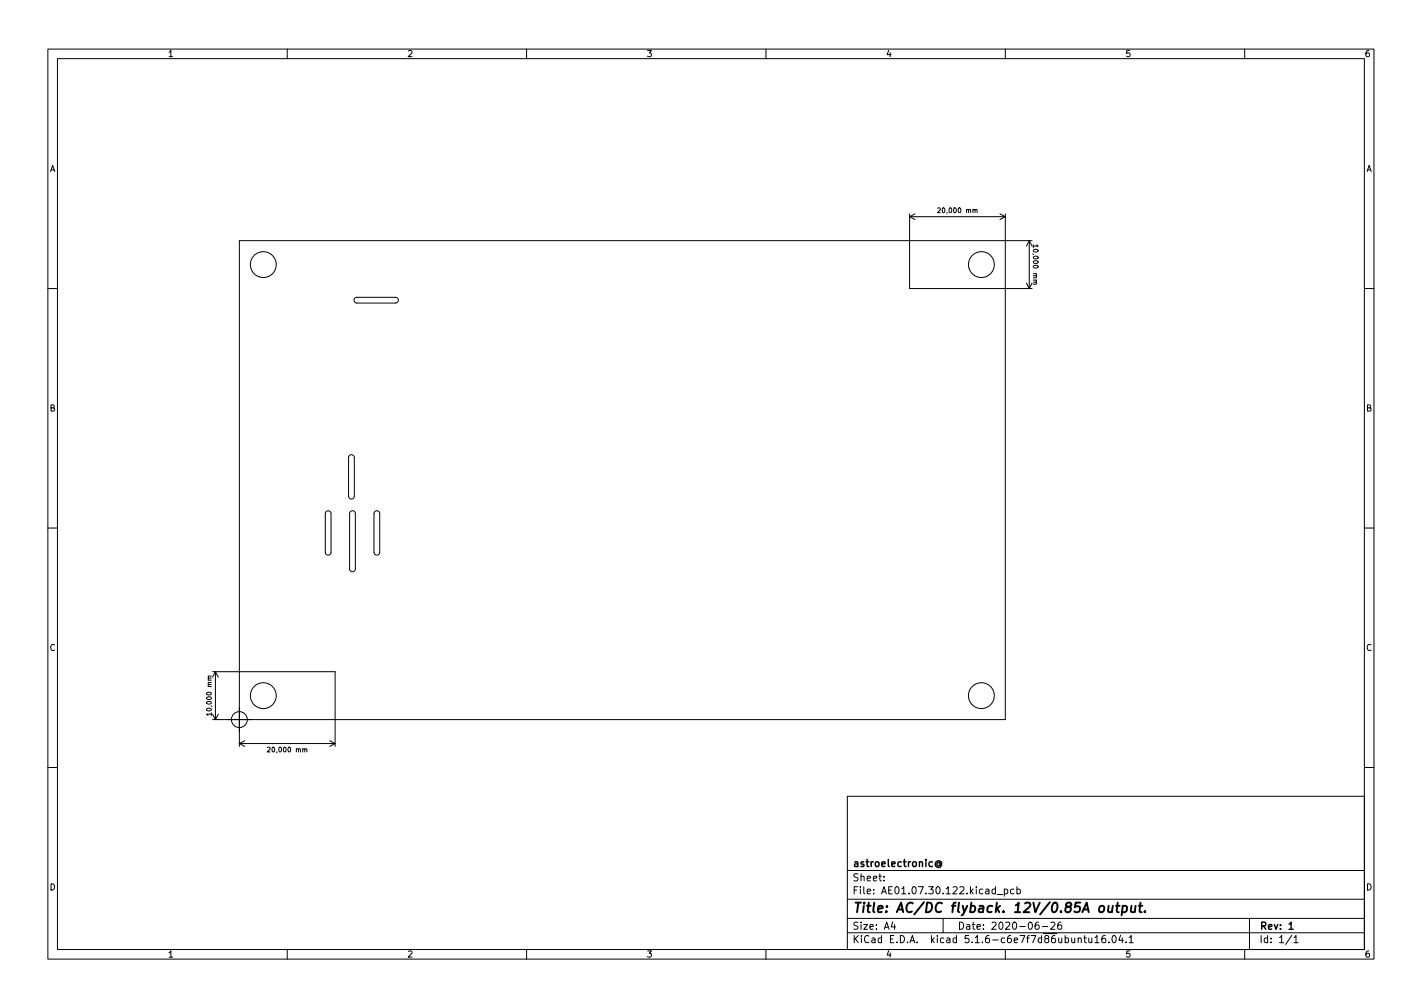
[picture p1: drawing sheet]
<svg xmlns="http://www.w3.org/2000/svg" width="297mm" height="210mm" viewBox="0 0 297 210" stroke-linecap="round" stroke-linejoin="round" font-family="sans-serif">
<defs><g id="words">
<text font-size="2.8" x="178" y="190.6">Title: AC/DC flyback. 12V/0.85A output.</text>
<g font-size="2.1">
<text x="178" y="184">Sheet:</text>
<text x="178" y="181">astroelectronic@</text>
<text x="178" y="186.7">File: AE01.07.30.122.kicad_pcb</text>
<text x="178" y="196.9">KiCad E.D.A. kicad 5.1.6-c6e7f7d86ubuntu16.04.1</text>
<text x="178" y="194.1">Size: A4</text>
<text x="200" y="194.1">Date: 2020-06-26</text>
<text x="263" y="194.1">Rev: 1</text>
<text x="263" y="196.9">Id: 1/1</text>
</g>
<g font-size="1.8">
<text x="35" y="11.9">1</text>
<text x="85" y="11.9">2</text>
<text x="135" y="11.9">3</text>
<text x="185" y="11.9">4</text>
<text x="235" y="11.9">5</text>
<text x="285" y="11.9">6</text>
<text x="10.3" y="35.9">A</text>
<text x="285.3" y="35.9">A</text>
<text x="10.3" y="85.9">B</text>
<text x="285.3" y="85.9">B</text>
<text x="10.3" y="135.9">C</text>
<text x="285.3" y="135.9">C</text>
<text x="10.3" y="185.9">D</text>
<text x="285.3" y="185.9">D</text>
<text x="35" y="199.9">1</text>
<text x="85" y="199.9">2</text>
<text x="135" y="199.9">3</text>
<text x="185" y="199.9">4</text>
<text x="235" y="199.9">5</text>
<text x="285" y="199.9">6</text>
</g>
<g font-size="1.4">
<text x="196.4" y="44.4">20,000 mm</text>
<text x="215.8" y="51.7" transform="rotate(90 215.8 51.7)">10,000 mm</text>
<text x="44.2" y="148.8" transform="rotate(-90 44.2 148.8)">10,000 mm</text>
<text x="56.4" y="157">20,000 mm</text>
</g>
</g></defs>
<g fill="none" stroke="#000" stroke-width=".21">
<path d="M10 10.2h277v190.1h-277zM12 12.2h273v186.1h-273zM60 10.2v2M110 10.2v2M160 10.2v2M210 10.2v2M260 10.2v2M190 44.7v15.5h25.6M190 45.2h20M190 45.2l1.1 .6M191.1 44.7l-1.1 .5M195.9 43.5l.3-.1 .2 .3-.6 .7h.6"/>
<path d="M203.7 43.9l.3-.1 .1 .6M208.9 44.7l1.1 .5M210 44.7v105.5h-165.6M210 45.2l-1.1 .6M214.4 59.1l.6 1.1M215 50.2v10M215 50.2l-.6 1.2M215 50.2l.6 1.2M215.6 50.2h-165.6v105.6M215.6 59.1l-.6 1.1M215.8 51.1v.6M216.4 58.9l.1 .4h-.7"/>
<path d="M216.6 51.1l.2 .3h-1M10 60.2h2M74.1 62.3l.5-.2h8.1l.4 .2 .1 .4-.2 .4-.3 .2h-8.2l-.5-.4zM285 60.2h2M73 95.1l.6-.1 .4 .5v8.2l-.2 .3-.3 .2-.5-.1-.2-.4v-8.2zM10 110.2h2M68.1 106.8l.7-.1 .3 .5v8.2l-.1 .3-.4 .2-.4-.1-.2-.4v-8.2zM73.2 106.8l.6-.1 .3 .2 .1 .3v11.6l-.1 .4-.5 .2-.4-.2-.2-.4v-11.6zM78.3 106.8l.6-.1 .4 .5v8.2l-.2 .3-.3 .2-.5-.1-.2-.4v-8.2zM285 110.2h2M44.2 149.1h-1l.2 .3M44.2 141.2h-.7l.1 .4"/>
<path d="M44.2 148.8v.6M44.4 140.2h25.6v15.6M44.4 149.1l.6 1.1M45 140.2v10M45 140.2l.6 1.2M45 140.2l-.6 1.2M45.6 149.1l-.6 1.1M50 155.2h20M50 155.2l1.1 .6M51.1 154.7l-1.1 .5M55.9 156.1l.3-.1 .2 .3-.6 .7h.6M63.7 156.5l.3-.1 .1 .6"/>
<path d="M68.9 154.7l1.1 .5M70 155.2l-1.1 .6M10 160.2h2M177 166.3h108v32h-108zM285 160.2h2M60 198.3v2M110 198.3v2M160 198.3v2M177 194.8h108M177 191.8h108M177 187.8h108M177 181.8h108"/>
<path d="M184.6 183.8v.1M184.6 183v.1M186.5 192.5l-.4 1h1M186.9 193v1M197 191.8v3M208.3 186.8h1.1M209.8 185.7l.4-.1 .3 .3-.1 .7h-.6M209.8 185.6v1.5M210 198.3v2M211.8 185.7l-.4-.1-.3 .3 .1 .7h.6M212.4 185.7l.5-.1 .2 .3-.1 .7h-.6M212.4 185.1v1.5"/>
<path d="M216.9 192.5l-.4 .1a1.01 1.01 0 0 0 0 1.4l.5-.1 .1-.5-.3-.3-.4 .1-.2 .2M217.7 193.5h1.2M219.5 192.7l.6-.2 .3 .5-1 1h1M221.6 192.5l-.4 .1a1.01 1.01 0 0 0 0 1.4l.5-.1 .1-.5-.3-.3h-.3l-.3 .3M225.2 196l.2-.2 .4 .1 .1 .9M226.4 195.8h.5M226.6 195.3v1.3l.3 .2M227.4 195.8l.1 1h.4l.2-.1M228.1 195.8v1M228.7 195.8l.4-.5v1.5M228.7 196.8h.9M230.9 195.3l-.5 .1a1.01 1.01 0 0 0 0 1.4l.5-.1 .1-.5-.3-.3-.4 .1-.2 .2"/>
<path d="M231.6 196.7v.1M232.5 195.4l.1-.1a.8 .8 0 0 1 .6 .8 .8 .8 0 0 1-.6 .7 1 1 0 0 1-.1-1.4zM234.1 195.3l-.4 1h.9M234.4 195.8v1M235.2 196.7v.1M235.9 195.8l.4-.5v1.5M235.9 196.8h.8M260 198.3v2M261 191.8v6.5M269.9 195.3l-1.3 1.9M270.3 195.8l.4-.5v1.5M270.3 196.8h.8"/>
<circle cx="55" cy="55.2" r="2.7"/>
<circle cx="205" cy="55.2" r="2.7"/>
<circle cx="50" cy="150.2" r="1.67"/>
<circle cx="55" cy="145.2" r="2.7"/>
<circle cx="205" cy="145.2" r="2.7"/>
</g>
<path d="M196.3 180.2a.36 .36 0 0 0-.5 0 .36 .36 0 0 0 0 .5 .36 .36 0 0 0 .5-.1M196.3 180.1v.5l.2 .1a.64 .64 0 0 0-.4-1 .64 .64 0 0 0-.8 .7 .72 .72 0 0 0 .5 .7 .72 .72 0 0 0 .8-.2M269.3 193l.4-.5v1.5M269.3 194h.8" fill="none" stroke="#000" stroke-width=".3"/>
<path d="M229.8 189.3l.1-.1a.5 .5 0 0 1 .8 .3l-.1 .6-.2 .3a.5 .5 0 0 1-.8-.3zM231.6 189.1l-.1 1.3 .5 .1 .3-.2M232.4 189.1l-.1 1.4M233.1 189.1h.8M233.5 188.5l-.2 1.7v.2l.4 .1M234.5 189.2h.8l.1 .3v.6a.66 .66 0 0 1-1 .3M234.5 189.1l-.2 2M236.3 189.1v1.3l.5 .1 .3-.2M237.2 189.1l-.2 1.4M237.9 189.1h.7M238.2 188.5l-.2 1.7 .1 .2 .4 .1M239.2 190.3l-.1 .2" fill="none" stroke="#000" stroke-width=".4"/>
<use href="#words"/>
</svg>
